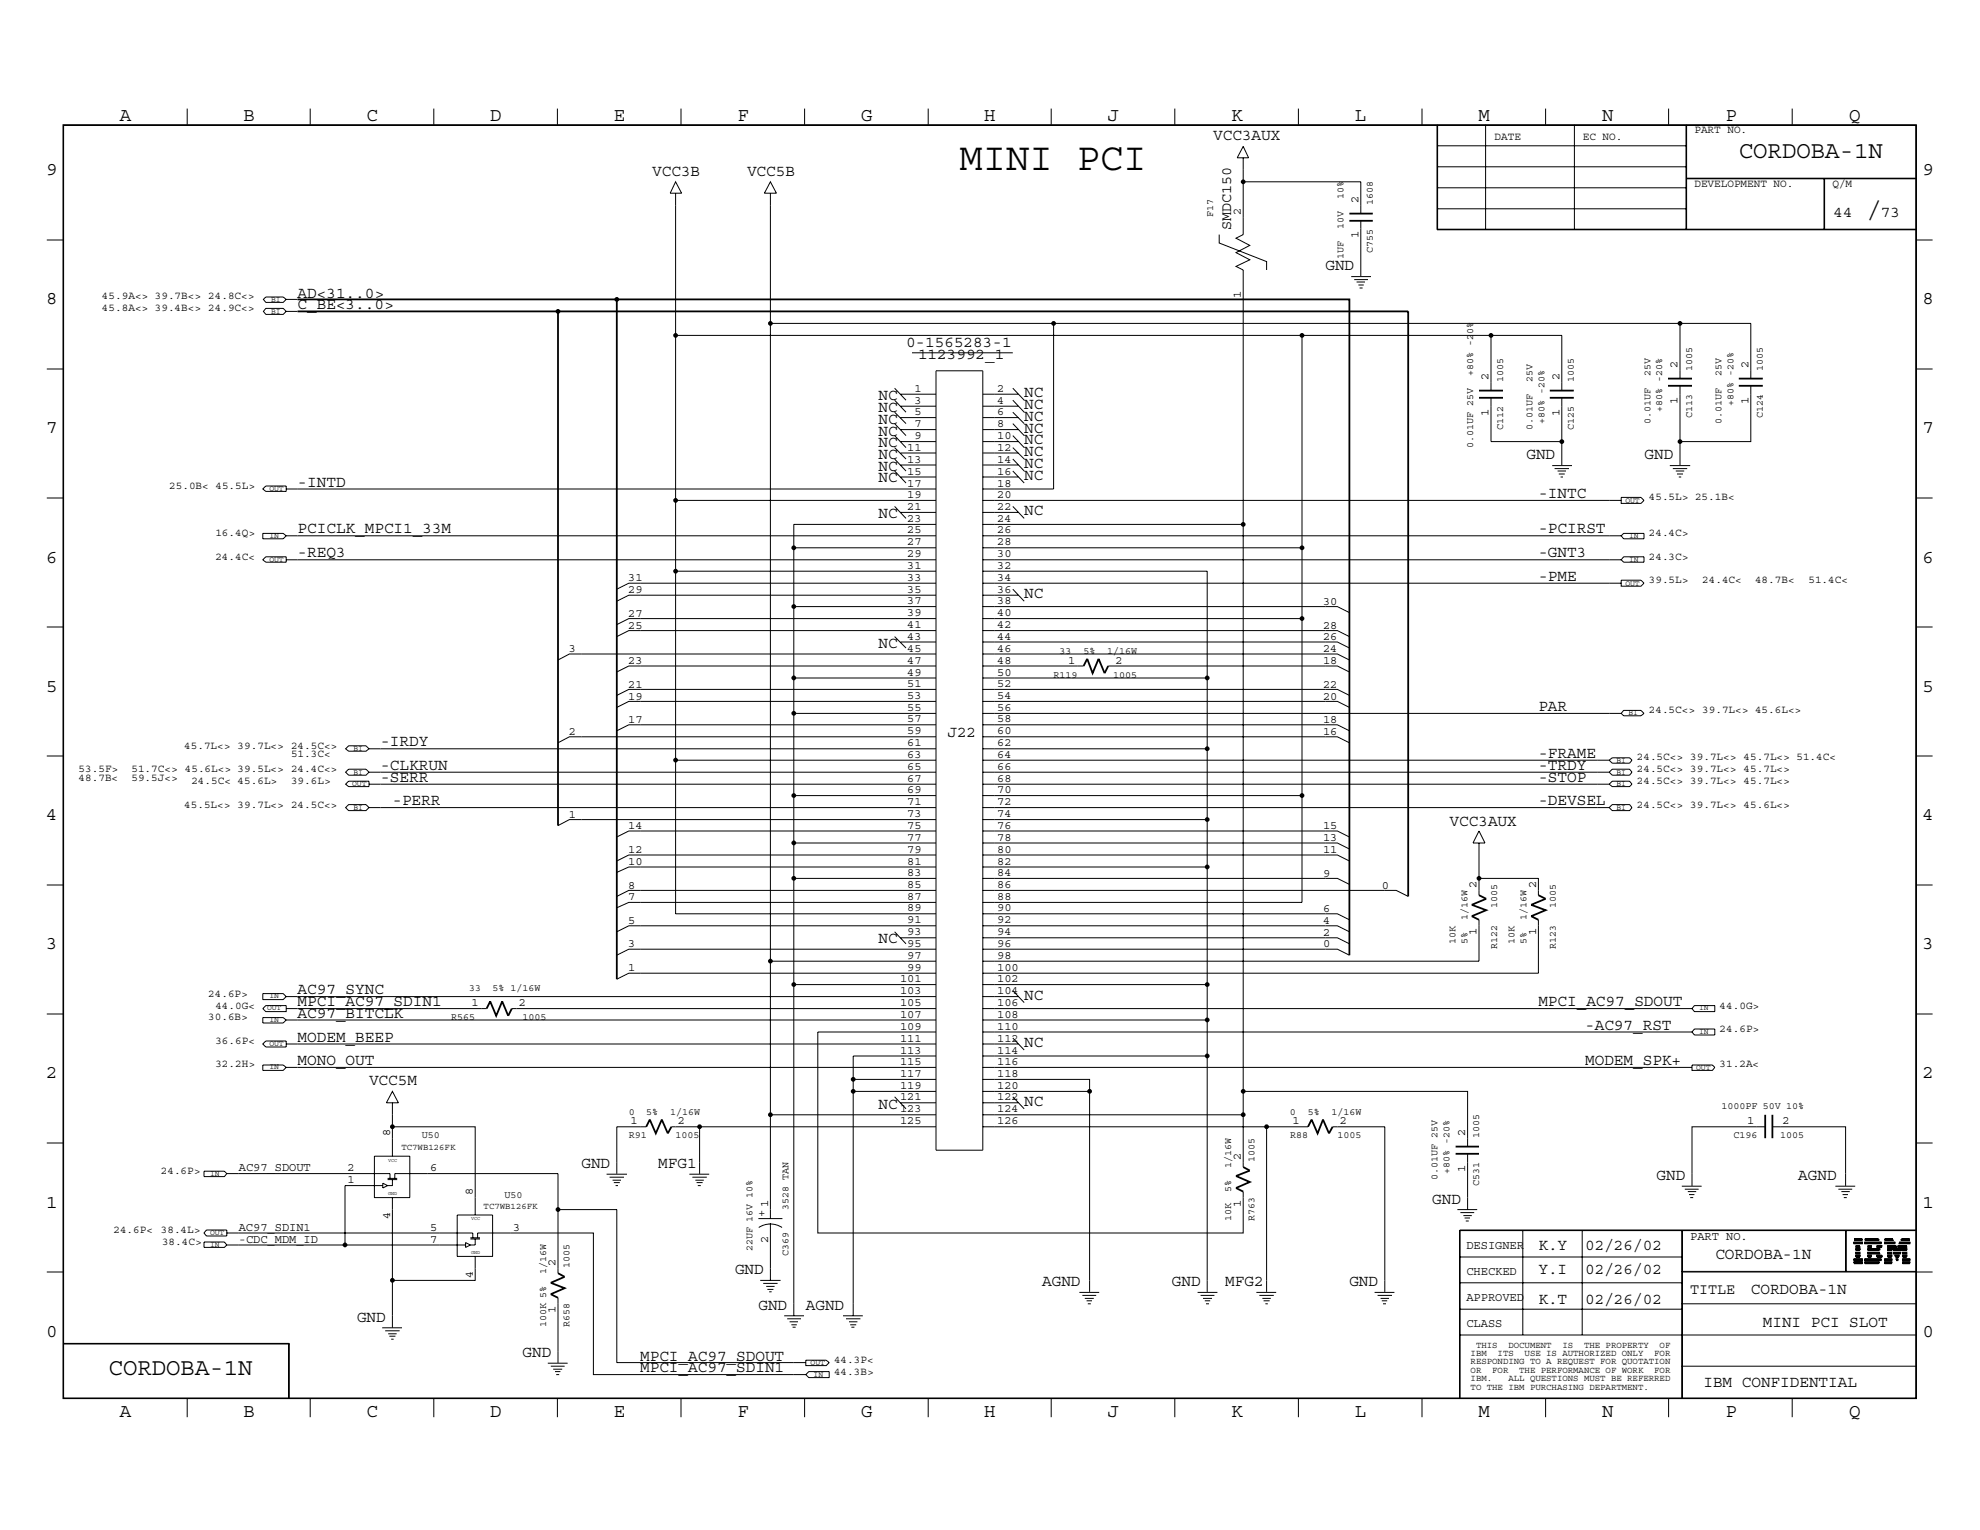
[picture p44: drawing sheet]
<svg xmlns="http://www.w3.org/2000/svg" width="279mm" height="216mm" viewBox="0 0 279 216" stroke-linecap="round" stroke-linejoin="round" font-family="sans-serif">
<defs><g id="words">
<text font-size="5.5" x="135.4" y="24">MINI PCI</text>
<g font-size="3.4">
<text x="245.4" y="22.3">CORDOBA-1N</text>
<text x="263.5" y="30.6">/</text>
<text x="15.3" y="194">CORDOBA-1N</text>
</g>
<g font-size="2.7">
<text x="16.9" y="17">A</text>
<text x="34.4" y="17">B</text>
<text x="51.7" y="17">C</text>
<text x="69.2" y="17">D</text>
<text x="86.6" y="17">E</text>
<text x="104.1" y="17">F</text>
<text x="121.5" y="17">G</text>
<text x="138.9" y="17">H</text>
<text x="156.3" y="17">J</text>
<text x="173.7" y="17">K</text>
<text x="191.2" y="17">L</text>
<text x="208.6" y="17">M</text>
<text x="226.1" y="17">N</text>
<text x="243.5" y="17">P</text>
<text x="260.9" y="17">Q</text>
<text x="6.5" y="24.7">9</text>
<text x="271.3" y="24.7">9</text>
<text x="6.5" y="42.9">8</text>
<text x="271.3" y="42.9">8</text>
<text x="6.5" y="61.1">7</text>
<text x="271.3" y="61.1">7</text>
<text x="6.5" y="79.4">6</text>
<text x="271.3" y="79.4">6</text>
<text x="6.5" y="97.6">5</text>
<text x="271.3" y="97.6">5</text>
<text x="6.5" y="115.7">4</text>
<text x="271.3" y="115.7">4</text>
<text x="6.5" y="133.9">3</text>
<text x="271.3" y="133.9">3</text>
<text x="6.5" y="152.1">2</text>
<text x="271.3" y="152.1">2</text>
<text x="6.5" y="170.4">1</text>
<text x="271.3" y="170.4">1</text>
<text x="6.5" y="188.6">0</text>
<text x="271.3" y="188.6">0</text>
<text x="16.9" y="200">A</text>
<text x="34.4" y="200">B</text>
<text x="51.7" y="200">C</text>
<text x="69.2" y="200">D</text>
<text x="86.6" y="200">E</text>
<text x="104.1" y="200">F</text>
<text x="121.5" y="200">G</text>
<text x="138.9" y="200">H</text>
<text x="156.3" y="200">J</text>
<text x="173.7" y="200">K</text>
<text x="191.2" y="200">L</text>
<text x="208.6" y="200">M</text>
<text x="226.1" y="200">N</text>
<text x="243.5" y="200">P</text>
<text x="260.9" y="200">Q</text>
</g>
<g font-size="2.3">
<text x="171.2" y="19.8">VCC3AUX</text>
<text x="92" y="24.8">VCC3B</text>
<text x="105.4" y="24.8">VCC5B</text>
<text x="258.7" y="30.6">44</text>
<text x="265.4" y="30.6">73</text>
<text x="42" y="42">AD&lt;31..0&gt;</text>
<text x="187" y="38.1">GND</text>
<text x="42" y="43.6">C_BE&lt;3..0&gt;</text>
<text x="127.8" y="48.9">0-1565283-1</text>
<text x="129.5" y="50.6">1123992_1</text>
<text x="124" y="56.4">NC</text>
<text x="124" y="59.8">NC</text>
<text x="124" y="58.1">NC</text>
<text x="144.5" y="57.7">NC</text>
<text x="144.5" y="56">NC</text>
<text x="144.5" y="59.4">NC</text>
<text x="124" y="61.5">NC</text>
<text x="124" y="63.1">NC</text>
<text x="124" y="64.8">NC</text>
<text x="144.5" y="62.7">NC</text>
<text x="144.5" y="61">NC</text>
<text x="144.5" y="64.3">NC</text>
<text x="215.4" y="64.8">GND</text>
<text x="232.1" y="64.8">GND</text>
<text x="42" y="68.7">-INTD</text>
<text x="124" y="68.1">NC</text>
<text x="124" y="66.5">NC</text>
<text x="144.5" y="66">NC</text>
<text x="144.5" y="67.7">NC</text>
<text x="217.1" y="70.3">-INTC</text>
<text x="42" y="75.3">PCICLK_MPCI1_33M</text>
<text x="124" y="73.1">NC</text>
<text x="144.5" y="72.7">NC</text>
<text x="217.1" y="75.3">-PCIRST</text>
<text x="42" y="78.7">-REQ3</text>
<text x="217.1" y="82">-PME</text>
<text x="217.1" y="78.7">-GNT3</text>
<text x="144.5" y="84.3">NC</text>
<text x="124" y="91.4">NC</text>
<text x="217.1" y="100.3">PAR</text>
<text x="53.7" y="105.3">-IRDY</text>
<text x="133.7" y="104">J22</text>
<text x="217.1" y="106.9">-FRAME</text>
<text x="53.7" y="110.3">-SERR</text>
<text x="53.7" y="108.6">-CLKRUN</text>
<text x="55.4" y="113.6">-PERR</text>
<text x="217.1" y="113.6">-DEVSEL</text>
<text x="217.1" y="110.3">-STOP</text>
<text x="217.1" y="108.6">-TRDY</text>
<text x="204.6" y="116.5">VCC3AUX</text>
<text x="124" y="133.1">NC</text>
<text x="42" y="142">MPCI_AC97_SDIN1</text>
<text x="42" y="143.7">AC97_BITCLK</text>
<text x="42" y="140.3">AC97_SYNC</text>
<text x="144.5" y="141.1">NC</text>
<text x="217.1" y="142">MPCI_AC97_SDOUT</text>
<text x="42" y="147">MODEM_BEEP</text>
<text x="144.5" y="147.7">NC</text>
<text x="223.7" y="145.3">-AC97_RST</text>
<text x="42" y="150.3">MONO_OUT</text>
<text x="52.1" y="153.2">VCC5M</text>
<text x="223.7" y="150.3">MODEM_SPK+</text>
<text x="124" y="156.5">NC</text>
<text x="144.5" y="156">NC</text>
<text x="82" y="164.8">GND</text>
<text x="92.9" y="164.8">MFG1</text>
<text x="233.8" y="166.5">GND</text>
<text x="253.7" y="166.5">AGND</text>
<text x="202.1" y="169.8">GND</text>
<text x="103.7" y="179.8">GND</text>
<text x="217.1" y="176.4">K.Y</text>
<text x="217.1" y="179.8">Y.I</text>
<text x="223.7" y="176.4">02/26/02</text>
<text x="223.7" y="179.8">02/26/02</text>
<text x="242.1" y="177.6">CORDOBA-1N</text>
<text x="107" y="184.8">GND</text>
<text x="113.7" y="184.8">AGND</text>
<text x="147.1" y="181.4">AGND</text>
<text x="165.4" y="181.4">GND</text>
<text x="172.9" y="181.4">MFG2</text>
<text x="190.4" y="181.4">GND</text>
<text x="217.1" y="184">K.T</text>
<text x="223.7" y="184">02/26/02</text>
<text x="247.1" y="182.6">CORDOBA-1N</text>
<text x="50.4" y="186.5">GND</text>
<text x="73.7" y="191.5">GND</text>
<text x="248.8" y="187.3">MINI PCI SLOT</text>
<text x="90.3" y="193.6">MPCI_AC97_SDIN1</text>
<text x="90.3" y="192">MPCI_AC97_SDOUT</text>
<text x="240.4" y="195.7">IBM CONFIDENTIAL</text>
</g>
<g font-size="2.1">
<text x="173.7" y="32.5" transform="rotate(-90 173.7 32.5)">SMDC150</text>
<text x="238.5" y="182.5">TITLE</text>
</g>
<g font-size="1.7">
<text x="191.7" y="28.6" transform="rotate(-90 191.7 28.6)">2</text>
<text x="175.1" y="30.3" transform="rotate(-90 175.1 30.3)">2</text>
<text x="191.7" y="33.6" transform="rotate(-90 191.7 33.6)">1</text>
<text x="175.1" y="42" transform="rotate(-90 175.1 42)">1</text>
<text x="210.1" y="53.6" transform="rotate(-90 210.1 53.6)">2</text>
<text x="220" y="53.6" transform="rotate(-90 220 53.6)">2</text>
<text x="236.7" y="52" transform="rotate(-90 236.7 52)">2</text>
<text x="246.7" y="52" transform="rotate(-90 246.7 52)">2</text>
<text x="129" y="57">3</text>
<text x="129" y="55.3">1</text>
<text x="129" y="58.6">5</text>
<text x="140.7" y="55.3">2</text>
<text x="140.7" y="58.6">6</text>
<text x="140.7" y="57">4</text>
<text x="210.1" y="58.7" transform="rotate(-90 210.1 58.7)">1</text>
<text x="220" y="58.7" transform="rotate(-90 220 58.7)">1</text>
<text x="236.7" y="57" transform="rotate(-90 236.7 57)">1</text>
<text x="246.7" y="57" transform="rotate(-90 246.7 57)">1</text>
<text x="128" y="65.3">13</text>
<text x="128" y="63.7">11</text>
<text x="129" y="62">9</text>
<text x="129" y="60.3">7</text>
<text x="140.7" y="65.3">14</text>
<text x="140.7" y="63.7">12</text>
<text x="140.7" y="62">10</text>
<text x="140.7" y="60.3">8</text>
<text x="128" y="72">21</text>
<text x="128" y="70.3">19</text>
<text x="128" y="68.7">17</text>
<text x="128" y="67">15</text>
<text x="140.7" y="72">22</text>
<text x="140.7" y="70.3">20</text>
<text x="140.7" y="68.7">18</text>
<text x="140.7" y="67">16</text>
<text x="128" y="77">27</text>
<text x="128" y="75.3">25</text>
<text x="128" y="73.7">23</text>
<text x="140.7" y="77">28</text>
<text x="140.7" y="75.3">26</text>
<text x="140.7" y="73.7">24</text>
<text x="88.6" y="82">31</text>
<text x="88.6" y="83.7">29</text>
<text x="128" y="83.7">35</text>
<text x="128" y="82">33</text>
<text x="128" y="80.3">31</text>
<text x="128" y="78.7">29</text>
<text x="140.7" y="83.7">36</text>
<text x="140.7" y="82">34</text>
<text x="140.7" y="80.3">32</text>
<text x="140.7" y="78.7">30</text>
<text x="88.6" y="87">27</text>
<text x="88.6" y="88.7">25</text>
<text x="128" y="88.6">41</text>
<text x="128" y="87">39</text>
<text x="128" y="85.3">37</text>
<text x="140.7" y="88.6">42</text>
<text x="140.7" y="87">40</text>
<text x="140.7" y="85.3">38</text>
<text x="186.7" y="88.7">28</text>
<text x="186.7" y="85.3">30</text>
<text x="80.3" y="92">3</text>
<text x="88.6" y="93.7">23</text>
<text x="128" y="95.3">49</text>
<text x="128" y="93.6">47</text>
<text x="128" y="91.9">45</text>
<text x="128" y="90.3">43</text>
<text x="140.7" y="90.3">44</text>
<text x="140.7" y="95.3">50</text>
<text x="140.7" y="93.6">48</text>
<text x="140.7" y="91.9">46</text>
<text x="150.7" y="93.6">1</text>
<text x="157.4" y="93.6">2</text>
<text x="186.7" y="93.7">18</text>
<text x="186.7" y="92">24</text>
<text x="186.7" y="90.3">26</text>
<text x="88.6" y="98.7">19</text>
<text x="88.6" y="97">21</text>
<text x="128" y="101.9">57</text>
<text x="128" y="100.3">55</text>
<text x="128" y="98.6">53</text>
<text x="128" y="96.9">51</text>
<text x="140.7" y="101.9">58</text>
<text x="140.7" y="100.3">56</text>
<text x="140.7" y="98.6">54</text>
<text x="140.7" y="96.9">52</text>
<text x="186.7" y="98.7">20</text>
<text x="186.7" y="97">22</text>
<text x="80.3" y="103.7">2</text>
<text x="88.6" y="102">17</text>
<text x="128" y="106.9">63</text>
<text x="128" y="105.3">61</text>
<text x="128" y="103.6">59</text>
<text x="140.7" y="106.9">64</text>
<text x="140.7" y="105.3">62</text>
<text x="140.7" y="103.6">60</text>
<text x="186.7" y="103.7">16</text>
<text x="186.7" y="102">18</text>
<text x="128" y="113.6">71</text>
<text x="128" y="111.9">69</text>
<text x="128" y="110.3">67</text>
<text x="128" y="108.6">65</text>
<text x="140.7" y="113.6">72</text>
<text x="140.7" y="111.9">70</text>
<text x="140.7" y="110.3">68</text>
<text x="140.7" y="108.6">66</text>
<text x="80.3" y="115.4">1</text>
<text x="88.6" y="117">14</text>
<text x="128" y="118.6">77</text>
<text x="128" y="117">75</text>
<text x="128" y="115.3">73</text>
<text x="140.7" y="118.6">78</text>
<text x="140.7" y="117">76</text>
<text x="140.7" y="115.3">74</text>
<text x="186.7" y="118.7">13</text>
<text x="186.7" y="117">15</text>
<text x="88.6" y="125.4">8</text>
<text x="88.6" y="122">10</text>
<text x="88.6" y="120.4">12</text>
<text x="128" y="125.3">85</text>
<text x="128" y="123.6">83</text>
<text x="128" y="122">81</text>
<text x="128" y="120.3">79</text>
<text x="140.7" y="125.3">86</text>
<text x="140.7" y="123.6">84</text>
<text x="140.7" y="122">82</text>
<text x="140.7" y="120.3">80</text>
<text x="186.7" y="120.4">11</text>
<text x="186.7" y="123.7">9</text>
<text x="195" y="125.4">0</text>
<text x="208.4" y="125.3" transform="rotate(-90 208.4 125.3)">2</text>
<text x="216.7" y="125.3" transform="rotate(-90 216.7 125.3)">2</text>
<text x="88.6" y="130.4">5</text>
<text x="88.6" y="127">7</text>
<text x="128" y="132">93</text>
<text x="128" y="130.3">91</text>
<text x="128" y="128.6">89</text>
<text x="128" y="127">87</text>
<text x="140.7" y="132">94</text>
<text x="140.7" y="130.3">92</text>
<text x="140.7" y="128.6">90</text>
<text x="140.7" y="127">88</text>
<text x="186.7" y="130.4">4</text>
<text x="186.7" y="128.7">6</text>
<text x="208.4" y="132" transform="rotate(-90 208.4 132)">1</text>
<text x="216.7" y="132" transform="rotate(-90 216.7 132)">1</text>
<text x="88.6" y="137.1">1</text>
<text x="88.6" y="133.7">3</text>
<text x="128" y="137">99</text>
<text x="128" y="135.3">97</text>
<text x="128" y="133.6">95</text>
<text x="140.7" y="137">100</text>
<text x="140.7" y="135.3">98</text>
<text x="140.7" y="133.6">96</text>
<text x="186.7" y="133.7">0</text>
<text x="186.7" y="132.1">2</text>
<text x="66.5" y="142">1</text>
<text x="73.2" y="142">2</text>
<text x="127" y="143.7">107</text>
<text x="127" y="142">105</text>
<text x="127" y="140.3">103</text>
<text x="127" y="138.6">101</text>
<text x="140.7" y="143.7">108</text>
<text x="140.7" y="142">106</text>
<text x="140.7" y="140.3">104</text>
<text x="140.7" y="138.6">102</text>
<text x="127" y="148.7">113</text>
<text x="127" y="147">111</text>
<text x="127" y="145.3">109</text>
<text x="140.7" y="148.7">114</text>
<text x="140.7" y="147">112</text>
<text x="140.7" y="145.3">110</text>
<text x="127" y="155.3">121</text>
<text x="127" y="153.7">119</text>
<text x="127" y="152">117</text>
<text x="127" y="150.3">115</text>
<text x="140.7" y="155.3">122</text>
<text x="140.7" y="153.7">120</text>
<text x="140.7" y="152">118</text>
<text x="140.7" y="150.3">116</text>
<text x="55" y="160.3" transform="rotate(-90 55 160.3)">8</text>
<text x="89" y="158.7">1</text>
<text x="95.7" y="158.7">2</text>
<text x="127" y="158.7">125</text>
<text x="127" y="157">123</text>
<text x="140.7" y="158.7">126</text>
<text x="140.7" y="157">124</text>
<text x="182.4" y="158.7">1</text>
<text x="189.1" y="158.7">2</text>
<text x="206.8" y="160.3" transform="rotate(-90 206.8 160.3)">2</text>
<text x="246.5" y="158.7">1</text>
<text x="251.5" y="158.7">2</text>
<text x="33.7" y="165.3">AC97_SDOUT</text>
<text x="49" y="167">1</text>
<text x="49" y="165.3">2</text>
<text x="60.7" y="165.3">6</text>
<text x="175.1" y="163.7" transform="rotate(-90 175.1 163.7)">2</text>
<text x="206.8" y="165.4" transform="rotate(-90 206.8 165.4)">1</text>
<text x="33.7" y="173.7">AC97_SDIN1</text>
<text x="55" y="172" transform="rotate(-90 55 172)">4</text>
<text x="60.7" y="173.7">5</text>
<text x="66.7" y="168.7" transform="rotate(-90 66.7 168.7)">8</text>
<text x="72.4" y="173.7">3</text>
<text x="107.9" y="171.7" transform="rotate(-90 107.9 171.7)">+</text>
<text x="108.4" y="170.3" transform="rotate(-90 108.4 170.3)">1</text>
<text x="175.1" y="170.3" transform="rotate(-90 175.1 170.3)">1</text>
<text x="33.7" y="175.3">-CDC_MDM_ID</text>
<text x="60.7" y="175.3">7</text>
<text x="78.4" y="178.6" transform="rotate(-90 78.4 178.6)">2</text>
<text x="108.4" y="175.3" transform="rotate(-90 108.4 175.3)">2</text>
<text x="206.9" y="176.2">DESIGNER</text>
<text x="206.9" y="179.9">CHECKED</text>
<text x="238.5" y="175">PART NO.</text>
<text x="66.7" y="180.3" transform="rotate(-90 66.7 180.3)">4</text>
<text x="78.4" y="185.3" transform="rotate(-90 78.4 185.3)">1</text>
<text x="206.9" y="183.6">APPROVED</text>
<text x="206.9" y="187.2">CLASS</text>
</g>
<g font-size="1.6">
<text x="210.9" y="19.8">DATE</text>
<text x="223.4" y="19.8">EC NO.</text>
<text x="239.1" y="18.8">PART NO.</text>
<text x="239.1" y="26.4">DEVELOPMENT NO.</text>
<text x="258.6" y="26.4">Q/M</text>
<text x="14.4" y="43.9">45.8A&lt;&gt; 39.4B&lt;&gt; 24.9C&lt;&gt;</text>
<text x="14.4" y="42.2">45.9A&lt;&gt; 39.7B&lt;&gt; 24.8C&lt;&gt;</text>
<text x="23.9" y="69">25.0B&lt; 45.5L&gt;</text>
<text x="232.7" y="70.6">45.5L&gt; 25.1B&lt;</text>
<text x="30.4" y="75.6">16.4Q&gt;</text>
<text x="232.7" y="75.6">24.4C&gt;</text>
<text x="30.4" y="79">24.4C&lt;</text>
<text x="232.7" y="82.3">39.5L&gt;</text>
<text x="232.7" y="79">24.3C&gt;</text>
<text x="240.2" y="82.3">24.4C&lt;</text>
<text x="247.7" y="82.3">48.7B&lt;</text>
<text x="255.2" y="82.3">51.4C&lt;</text>
<text x="232.7" y="100.7">24.5C&lt;&gt; 39.7L&lt;&gt; 45.6L&lt;&gt;</text>
<text x="26" y="105.7">45.7L&lt;&gt; 39.7L&lt;&gt; 24.5C&lt;&gt;</text>
<text x="41.1" y="106.8">51.3C&lt;</text>
<text x="231" y="107.3">24.5C&lt;&gt; 39.7L&lt;&gt; 45.7L&lt;&gt; 51.4C&lt;</text>
<text x="11.1" y="110.2">48.7B&lt;</text>
<text x="11.1" y="109">53.5F&gt;</text>
<text x="18.5" y="110.2">59.5J&lt;&gt;</text>
<text x="18.5" y="109">51.7C&lt;&gt; 45.6L&lt;&gt; 39.5L&lt;&gt; 24.4C&lt;&gt;</text>
<text x="26" y="114">45.5L&lt;&gt; 39.7L&lt;&gt; 24.5C&lt;&gt;</text>
<text x="27" y="110.7">24.5C&lt; 45.6L&gt;</text>
<text x="41.1" y="110.7">39.6L&gt;</text>
<text x="231" y="114">24.5C&lt;&gt; 39.7L&lt;&gt; 45.6L&lt;&gt;</text>
<text x="231" y="110.7">24.5C&lt;&gt; 39.7L&lt;&gt; 45.7L&lt;&gt;</text>
<text x="231" y="109">24.5C&lt;&gt; 39.7L&lt;&gt; 45.7L&lt;&gt;</text>
<text x="29.4" y="143.9">30.6B&gt;</text>
<text x="29.4" y="140.6">24.6P&gt;</text>
<text x="30.4" y="142.3">44.0G&lt;</text>
<text x="242.7" y="142.3">44.0G&gt;</text>
<text x="30.4" y="147.3">36.6P&lt;</text>
<text x="242.7" y="145.6">24.6P&gt;</text>
<text x="30.4" y="150.6">32.2H&gt;</text>
<text x="242.7" y="150.6">31.2A&lt;</text>
<text x="22.7" y="165.6">24.6P&gt;</text>
<text x="16" y="174">24.6P&lt;</text>
<text x="22.7" y="174">38.4L&gt;</text>
<text x="22.9" y="175.7">38.4C&gt;</text>
<text x="117.7" y="194">44.3B&gt;</text>
<text x="117.7" y="192.3">44.3P&lt;</text>
</g>
<g font-size="1.4">
<text x="189.6" y="28.1" transform="rotate(-90 189.6 28.1)">10%</text>
<text x="193.7" y="29" transform="rotate(-90 193.7 29)">1608</text>
<text x="171.2" y="30.6" transform="rotate(-90 171.2 30.6)">F17</text>
<text x="189.6" y="32.3" transform="rotate(-90 189.6 32.3)">10V</text>
<text x="193.7" y="35.6" transform="rotate(-90 193.7 35.6)">C755</text>
<text x="189.6" y="36.5" transform="rotate(-90 189.6 36.5)">1UF</text>
<text x="207.9" y="53.1" transform="rotate(-90 207.9 53.1)">+80% -20%</text>
<text x="212.1" y="53.9" transform="rotate(-90 212.1 53.9)">1005</text>
<text x="216.2" y="53.9" transform="rotate(-90 216.2 53.9)">25V</text>
<text x="222.1" y="53.9" transform="rotate(-90 222.1 53.9)">1005</text>
<text x="232.9" y="53.1" transform="rotate(-90 232.9 53.1)">25V</text>
<text x="238.8" y="52.3" transform="rotate(-90 238.8 52.3)">1005</text>
<text x="242.9" y="53.1" transform="rotate(-90 242.9 53.1)">25V</text>
<text x="248.8" y="52.3" transform="rotate(-90 248.8 52.3)">1005</text>
<text x="217.9" y="59.8" transform="rotate(-90 217.9 59.8)">+80% -20%</text>
<text x="232.9" y="59.8" transform="rotate(-90 232.9 59.8)">0.01UF</text>
<text x="234.5" y="58.2" transform="rotate(-90 234.5 58.2)">+80% -20%</text>
<text x="238.8" y="58.9" transform="rotate(-90 238.8 58.9)">C113</text>
<text x="242.9" y="59.8" transform="rotate(-90 242.9 59.8)">0.01UF</text>
<text x="244.6" y="57.3" transform="rotate(-90 244.6 57.3)">+80% -20%</text>
<text x="248.8" y="58.9" transform="rotate(-90 248.8 58.9)">C124</text>
<text x="207.9" y="63.2" transform="rotate(-90 207.9 63.2)">0.01UF 25V</text>
<text x="212.1" y="60.6" transform="rotate(-90 212.1 60.6)">C112</text>
<text x="216.2" y="60.6" transform="rotate(-90 216.2 60.6)">0.01UF</text>
<text x="222.1" y="60.6" transform="rotate(-90 222.1 60.6)">C125</text>
<text x="148.7" y="95.7">R119</text>
<text x="149.5" y="92.3">33</text>
<text x="152.9" y="92.3">5%</text>
<text x="156.2" y="92.3">1/16W</text>
<text x="157.1" y="95.7">1005</text>
<text x="207.1" y="129.8" transform="rotate(-90 207.1 129.8)">1/16W</text>
<text x="211.2" y="128.1" transform="rotate(-90 211.2 128.1)">1005</text>
<text x="215.4" y="129.8" transform="rotate(-90 215.4 129.8)">1/16W</text>
<text x="219.5" y="128.1" transform="rotate(-90 219.5 128.1)">1005</text>
<text x="205.4" y="133.2" transform="rotate(-90 205.4 133.2)">10K</text>
<text x="207.1" y="133.2" transform="rotate(-90 207.1 133.2)">5%</text>
<text x="211.2" y="133.9" transform="rotate(-90 211.2 133.9)">R122</text>
<text x="213.7" y="133.2" transform="rotate(-90 213.7 133.2)">10K</text>
<text x="215.4" y="133.2" transform="rotate(-90 215.4 133.2)">5%</text>
<text x="219.5" y="133.9" transform="rotate(-90 219.5 133.9)">R123</text>
<text x="63.7" y="143.9">R565</text>
<text x="66.2" y="139.8">33</text>
<text x="69.5" y="139.8">5% 1/16W</text>
<text x="73.7" y="143.9">1005</text>
<text x="59.5" y="160.6">U50</text>
<text x="88.7" y="157.3">0</text>
<text x="88.7" y="160.6">R91</text>
<text x="91.2" y="157.3">5%</text>
<text x="94.6" y="157.3">1/16W</text>
<text x="95.3" y="160.6">1005</text>
<text x="182" y="157.3">0</text>
<text x="182" y="160.6">R88</text>
<text x="184.6" y="157.3">5%</text>
<text x="187.9" y="157.3">1/16W</text>
<text x="188.7" y="160.6">1005</text>
<text x="208.7" y="160.6" transform="rotate(-90 208.7 160.6)">1005</text>
<text x="242.9" y="156.5">1000PF 50V 10%</text>
<text x="244.6" y="160.6">C196</text>
<text x="251.2" y="160.6">1005</text>
<text x="173.7" y="164.8" transform="rotate(-90 173.7 164.8)">1/16W</text>
<text x="177" y="164" transform="rotate(-90 177 164)">1005</text>
<text x="202.9" y="166.5" transform="rotate(-90 202.9 166.5)">0.01UF 25V</text>
<text x="204.6" y="165.6" transform="rotate(-90 204.6 165.6)">+80% -20%</text>
<text x="208.7" y="167.3" transform="rotate(-90 208.7 167.3)">C531</text>
<text x="71.2" y="169">U50</text>
<text x="111.3" y="170.7" transform="rotate(-90 111.3 170.7)">3528 TAN</text>
<text x="173.7" y="172.3" transform="rotate(-90 173.7 172.3)">10K</text>
<text x="173.7" y="168.1" transform="rotate(-90 173.7 168.1)">5%</text>
<text x="177" y="172.3" transform="rotate(-90 177 172.3)">R763</text>
<text x="77" y="179.8" transform="rotate(-90 77 179.8)">1/16W</text>
<text x="80.3" y="179" transform="rotate(-90 80.3 179)">1005</text>
<text x="106.2" y="176.5" transform="rotate(-90 106.2 176.5)">22UF 16V 10%</text>
<text x="111.3" y="177.3" transform="rotate(-90 111.3 177.3)">C369</text>
<text x="77" y="187.3" transform="rotate(-90 77 187.3)">100K 5%</text>
<text x="80.3" y="187.3" transform="rotate(-90 80.3 187.3)">R658</text>
</g>
<g font-size="1.3">
<text x="56.6" y="162.2">TC7WB126FK</text>
<text x="68.2" y="170.6">TC7WB126FK</text>
<text x="207.5" y="191.3">IBM</text>
<text x="208.3" y="190.2">THIS</text>
<text x="211.3" y="191.3">ITS</text>
<text x="212.9" y="190.2">DOCUMENT</text>
<text x="215.1" y="191.3">USE IS AUTHORIZED ONLY</text>
<text x="220.5" y="190.2">IS</text>
<text x="223.5" y="190.2">THE PROPERTY</text>
<text x="233.4" y="191.3">FOR</text>
<text x="234.2" y="190.2">OF</text>
<text x="207.5" y="192.5">RESPONDING TO A REQUEST FOR QUOTATION</text>
<text x="207.5" y="193.7">OR</text>
<text x="207.5" y="194.9">IBM.</text>
<text x="207.5" y="196.1">TO THE IBM PURCHASING DEPARTMENT.</text>
<text x="210.6" y="193.7">FOR</text>
<text x="212.9" y="194.9">ALL QUESTIONS MUST BE REFERRED</text>
<text x="214.4" y="193.7">THE PERFORMANCE OF WORK</text>
<text x="233.4" y="193.7">FOR</text>
</g>
<g font-size="1.1">
<text x="38.3" y="44.3">BI</text>
<text x="38.3" y="42.6">BI</text>
<text x="38" y="69.3">OUT</text>
<text x="229.4" y="71">OUT</text>
<text x="38" y="75.9">IN</text>
<text x="229.9" y="75.9">IN</text>
<text x="38" y="79.2">OUT</text>
<text x="229.4" y="82.6">OUT</text>
<text x="229.9" y="79.2">IN</text>
<text x="229.8" y="100.9">BI</text>
<text x="49.9" y="105.9">BI</text>
<text x="228.1" y="107.6">BI</text>
<text x="49.7" y="110.9">OUT</text>
<text x="49.9" y="109.3">BI</text>
<text x="228.1" y="109.3">BI</text>
<text x="228.1" y="110.9">BI</text>
<text x="49.9" y="114.3">BI</text>
<text x="228.1" y="114.3">BI</text>
<text x="37.7" y="142.6">OUT</text>
<text x="38" y="140.9">IN</text>
<text x="239.8" y="142.6">IN</text>
<text x="38" y="144.3">IN</text>
<text x="38" y="147.6">OUT</text>
<text x="239.8" y="145.9">IN</text>
<text x="38" y="150.9">IN</text>
<text x="239.4" y="151">OUT</text>
<text x="29.6" y="165.9">IN</text>
<text x="29.6" y="174.2">OUT</text>
<text x="29.6" y="175.9">IN</text>
<text x="114.4" y="192.6">OUT</text>
<text x="114.8" y="194.3">IN</text>
</g>
<g font-size=".7">
<text x="54.8" y="163.9">VCC</text>
<text x="54.8" y="168.6">GND</text>
<text x="66.5" y="172.2">VCC</text>
<text x="66.5" y="177">GND</text>
</g>
</g></defs>
<g fill="none" stroke="#000" stroke-width=".25">
<path d="M190.4 31.2h3.3M190.4 30.1h3.3M42 42.2h45M42 43.9h156.7v82.6M78.7 43.9v72.6M208.7 56.1h3.4M208.7 55.1h3.4M218.7 56.1h3.4M218.7 55.1h3.4M235.4 54.4h3.4M235.4 53.4h3.4M245.4 54.4h3.4"/>
<path d="M245.4 53.4h3.4M152.9 94l.5-1 .8 2 .8-2 .9 2 .5-1M190.4 134.8v-92.6h-103.4v96M208.7 126.3l1 .5-2 .9 2 .7-2 .9 1 .5M217.1 126.3l1 .5-2 .9 2 .7-2 .9 1 .5M68.7 142.3l.5-1 .8 2 .9-2 .8 2 .5-1M91.2 159l.5-1 .8 1.9 .9-1.9 .8 1.9 .5-.9M184.6 159l.5-1 .8 1.9 .8-1.9 .8 1.9 .5-.9M249.1 157.3v3.3M250.1 157.3v3.3M78.7 179.7l1 .5-2 .8 2 .8-2 .8 1 .5M175.4 164.7l1 .5-2 .7 2 .9-2 .8 1 .5"/>
<path d="M205.4 162.8h3.3M205.4 161.8h3.3"/>
</g>
<g fill="none" stroke="#000" stroke-width=".14">
<path d="M8.9 17.6h261.5v179.8h-261.5zM9 17.7h261.3v179.6h-261.3zM26.4 15.3v2.3M43.8 15.3v2.3M61.2 15.3v2.3M78.7 15.3v2.3M96.1 15.3v2.3M113.5 15.3v2.3M131 15.3v2.3M148.3 15.3v2.3M165.8 15.3v2.3M183.2 15.3v2.3"/>
<path d="M200.7 15.3v2.3M202.8 17.6v14.8h67.6M202.9 17.6v14.8M209.6 17.6v14.8M218.1 15.3v2.3M222.2 17.6v14.8M235.5 15.3v2.3M237.9 17.6v14.8M238 17.6v14.8M252.9 15.3v2.3M6.6 33.9h2.3M95.3 25.7l.9 1.6h-1.6z"/>
<path d="M95.3 27.3v53.3M108.7 25.7l.9 1.6h-1.7zM108.7 27.3v144.7M172 33.1v1.2l6.7 2.6v1.2M175.4 25.7v7.4l-1 .5 2 1-2 1 2 1.1-2 .9 1 .5v115.9M175.4 22.3v3.4h16.6v4.4M175.4 20.7l.8 1.6h-1.6zM190.7 39h2.8M191.1 39.5h1.9M191.4 39.8h1.2M192 31.2v7.7M202.8 32.3h67.6"/>
<path d="M202.8 26.5h35.1M202.8 23.5h35.1M202.8 20.6h35.1M202.9 29.5h35M237.9 25.2h32.5M237.9 25.1h32.5M257.4 25.2v7.2M257.5 25.2v7.2M270.4 33.9h2.3M6.6 52.1h2.3M37.2 42.2l.3-.3h2.5l.4 .3-.4 .5h-2.5zM37.5 43.5h2.5l.4 .4-.4 .5h-2.5l-.3-.5z"/>
<path d="M40.4 43.9h1.6M40.4 42.2h1.6M95.3 47.3h88.4M108.7 45.6h138.4v7.8M126.2 59.8l1.6 1.7M126.2 54.8l1.6 1.7M126.2 58.2l1.6 1.6M126.2 56.5l1.6 1.7M127.1 58.9h5M127.1 57.3h5M127.1 55.6h5M128.7 49.8h14.2"/>
<path d="M132.1 52.3h6.6v110h-6.6zM138.7 58.9h5M138.7 57.3h5M138.7 55.6h5M142.9 59.8l1.6 1.7M142.9 56.5l1.6 1.7M142.9 54.8l1.6 1.7M142.9 58.2l1.6 1.6M148.7 45.6v23.4h-10M191.7 40.2h.7M191.9 40.6h.4M210.4 56.1v6.2h10v3.3"/>
<path d="M210.4 47.3v7.8M220.4 55.1v-7.8h-36.7v30M220.4 56.1v6.2M237.1 45.6v7.8M237.1 54.4v7.9M247.1 54.4v7.9h-10v3.3M270.4 52.1h2.3M6.6 70.3h2.3M37.1 79l.4-.4h2.9v.7h-2.9zM37.1 75.3h2.9l.4 .3-.4 .4h-2.9zM37.5 68.6h2.9v.7h-2.9l-.4-.3zM40.4 79h91.7"/>
<path d="M40.4 75.6h91.7M40.4 69h91.7M95.3 70.6h36.8M112 77.3h20.1M126.2 61.5l1.6 1.7M126.2 71.5l1.6 1.7M126.2 66.5l1.6 1.7M126.2 64.8l1.6 1.7M126.2 63.2l1.6 1.6M127.1 72.3h5M127.1 67.3h5M127.1 65.6h5"/>
<path d="M127.1 63.9h5M127.1 62.3h5M127.1 60.6h5M132.1 74h-20.1v111.7M138.7 79h90.1M138.7 77.3h45M138.7 75.6h90.1M138.7 74h36.7M138.7 72.3h5M138.7 70.6h90.1M138.7 67.3h5M138.7 65.6h5"/>
<path d="M138.7 63.9h5M138.7 62.3h5M138.7 60.6h5M142.9 61.5l1.6 1.7M142.9 64.8l1.6 1.7M142.9 66.5l1.6 1.7M142.9 71.5l1.6 1.7M142.9 63.2l1.6 1.6M183.7 77.3v50h-45M219 65.7h2.8M219.4 66.1h2M219.8 66.5h1.2"/>
<path d="M220 66.9h.8M220.2 67.3h.4M228.8 70.2h2.8l.4 .4-.4 .4h-2.8zM228.8 75.6l.3-.3h2.9v.7h-2.9zM229.1 78.6h2.9v.7h-2.9l-.3-.3zM235.6 65.7h2.9M236.1 66.1h2M236.5 66.5h1.2M236.6 66.9h.9M236.9 67.3h.3M270.4 70.3h2.3M6.6 88.5h2.3"/>
<path d="M95.3 80.6v26.7h36.8M95.3 80.6h36.8M112 95.7h20.1M112 85.6h20.1M126.2 89.8l1.6 1.6M127.1 90.6h5M132.1 99h-43.4l-1.7 .8M132.1 97.3h-43.4l-1.7 .8M132.1 92.3h-51.8l-1.6 .8M132.1 94h-43.4l-1.7 .8M132.1 87.3h-43.4l-1.7 .8M132.1 89h-43.4l-1.7 .8"/>
<path d="M132.1 82.3h-43.4l-1.7 .8M132.1 84h-43.4l-1.7 .8M138.7 99h50l1.7 .8M138.7 97.3h50l1.7 .8M138.7 92.3h50l1.7 .8M138.7 90.6h50l1.7 .8M138.7 89h50l1.7 .8M138.7 85.6h50l1.7 .8M138.7 80.6h31.6v15.1h-31.6M138.7 94h14.2M138.7 87.3h45M138.7 84h5"/>
<path d="M138.7 82.3h90.1M142.9 83.1l1.6 1.7M156.4 94h32.3l1.7 .8M170.3 95.7v10h-31.6M228.8 81.9h2.8l.4 .4-.4 .4h-2.8zM270.4 88.5h2.3M6.6 106.7h2.3M48.8 110.7l.4-.5h2.9v.8h-2.9zM48.8 105.7l.4-.5h2.4l.5 .5-.5 .3h-2.4zM49.2 108.5h2.4l.5 .5-.5 .4h-2.4l-.4-.4zM49.2 113.5h2.4l.5 .5-.5 .4h-2.4l-.4-.4zM52.1 114h80"/>
<path d="M52.1 110.7h80M52.1 109h80M52.1 105.7h80M95.3 107.3v21.6h36.8M112 119h20.1M112 112.3h20.1M112 100.7h20.1M132.1 115.7h-51.8l-1.6 .8M132.1 117.3h-43.4l-1.7 .8M132.1 104h-51.8l-1.6 .8M132.1 102.3h-43.4l-1.7 .8M138.7 119h50l1.7 .8"/>
<path d="M138.7 117.3h50l1.7 .8M138.7 104h50l1.7 .8M138.7 102.3h50l1.7 .8M138.7 114h88.4M138.7 112.3h45M138.7 110.7h88.4M138.7 109h88.4M138.7 107.3h88.4M138.7 100.7h90.1M170.3 115.7v6.6h-31.6M170.3 105.7v10h-31.6M208.7 117.3l.8 1.7h-1.6z"/>
<path d="M208.7 119v7.3M227.1 109l.4-.5h2.5l.3 .5-.3 .4h-2.5zM227.1 110.7l.4-.5h2.5l.3 .5-.3 .3h-2.5zM227.1 114l.4-.5h2.5l.3 .5-.3 .4h-2.5zM227.1 107.3l.4-.4h2.5l.3 .4-.3 .4h-2.5zM229.1 100.2h2.5l.4 .5-.4 .3h-2.5l-.3-.3zM270.4 106.7h2.3M6.6 124.9h2.3M108.7 135.6h23.4M112 138.9h20.1M112 124h20.1M126.2 131.5l1.6 1.7"/>
<path d="M127.1 132.3h5M132.1 137.3h-43.4l-1.7 .9M132.1 133.9h-43.4l-1.7 .9M132.1 130.6h-43.4l-1.7 .9M132.1 125.6h-43.4l-1.7 .9M132.1 127.3h-43.4l-1.7 .8M132.1 122.3h-43.4l-1.7 .8M132.1 120.6h-43.4l-1.7 .9M138.7 133.9h50l1.7 .9M138.7 132.3h50l1.7 .9M138.7 130.6h50l1.7 .9M138.7 128.9h50l1.7 .9"/>
<path d="M138.7 120.6h50l1.7 .9M138.7 124h50l1.7 .8M138.7 125.6h58.3l1.7 .9M142.9 139.8l1.6 1.7M170.3 122.3v16.6h-31.6M170.3 138.9v43.4M208.7 129.8v5.8h-70M208.7 124h8.4v2.3M217.1 129.8v7.5h-78.4M270.4 124.9h2.3M6.6 143.1h2.3M37.1 143.6h2.9l.4 .3-.4 .5h-2.9z"/>
<path d="M37.1 140.2h2.9l.4 .4-.4 .5h-2.9zM37.1 150.3h2.9l.4 .3-.4 .4h-2.9zM37.5 146.9h2.9v.8h-2.9l-.4-.4zM37.5 141.9h2.9v.8h-2.9l-.4-.4zM40.4 150.6h91.7M40.4 147.3h91.7M40.4 143.9h91.7M40.4 142.3h28.3M40.4 140.6h91.7M55.4 154l.8 1.6h-1.7zM55.4 159h11.7v12.4M55.4 155.6v7.6"/>
<path d="M72.2 142.3h59.9M91.2 159h-4.2v6.6M94.7 159h37.4M98.7 159v6.6M108.7 157.3h23.4M120.4 154h11.7M120.4 152.3h11.7M126.2 154.8l1.6 1.7M127.1 155.6h5M132.1 145.6h-16.7v28.4h60v-5.9M132.1 149h-11.7v36.7M138.7 159h40v23.3"/>
<path d="M138.7 152.3h15.1v1.7h-15.1M138.7 157.3h36.7M138.7 155.6h5M138.7 150.6h100.1M138.7 149h31.6M138.7 147.3h5M138.7 145.6h100.1M138.7 143.9h31.6M138.7 142.3h100.1M138.7 140.6h5M142.9 154.8l1.6 1.7M142.9 146.5l1.6 1.7"/>
<path d="M153.8 154v28.3M175.4 157.3v-3.3h31.7v7.8M175.4 157.3v7.4M178.7 159h5.9M188 159h7.4v23.3M238.8 150.3h2.8l.4 .3-.4 .4h-2.8zM239.1 141.9h2.9v.8h-2.9l-.3-.4zM239.1 145.2h2.9v.8h-2.9l-.3-.4zM249.1 159h-10.3v8.3M250.1 159h10.3v8.3M270.4 143.1h2.3M6.6 179.5h2.3"/>
<path d="M6.6 161.3h2.3M28.8 165.3h2.9l.3 .3-.3 .4h-2.9zM28.8 175.3h2.9l.3 .4-.3 .3h-2.9zM29.1 173.6h2.9v.8h-2.9l-.3-.4zM32 165.6h23v.7M32 174h34.7v.7M32 175.7h33.7M52.8 163.2h5v5.8h-5zM54 167.3h-5.3v8.4M54 167l.7 .3-.7 .3zM54.7 166.3h1.3M54.7 166.5h1.3"/>
<path d="M55.4 166.5v.8h-.7M55.4 169v11.7M55.7 166.3v-.7h23v14.1M64.5 171.4h5v5.9h-5zM65.7 175.3l.7 .4-.7 .3zM66.4 174.7h1.3M66.4 174.8h1.3M67.1 177.3v3.4h-11.7v6.6M67.1 174.8v.9h-.7M67.4 174.7v-.7h16.3v20h30M78.7 170.7h8.3v21.6h26.7M85.6 165.7h2.9"/>
<path d="M86 166.1h2.1M86.4 166.5h1.2M86.6 166.9h.9M86.9 167.3h.3M97.3 165.7h2.8M97.7 166.1h2M98.1 166.5h1.2M98.3 166.9h.8M98.5 167.3h.4M107 172h3.4M107.1 173.2a2.96 2.96 0 0 1 3.3 0M108.7 172.6v8.1"/>
<path d="M205.7 170.7h2.7M206 173.7h64.4M206 177.4h31.3M206.1 171.1h1.9M206.5 171.5h1.2M206.7 171.9h.7M206.8 172.3h.5M207.1 162.8v7.9M214.9 173.6v14.8M223.3 173.6v14.8M237.3 167.4h2.8M237.3 173.6v23.7"/>
<path d="M237.3 179.4h33.1M237.3 179.5h35.4M237.4 173.6v23.7M237.7 167.8h2M238.2 168.1h1.2M238.3 168.6h.8M238.5 169h.4M259 167.4h2.8M259.4 167.8h2M259.8 168.1h1.2M260 168.6h.8M260.2 169h.4"/>
<path d="M260.4 173.6v5.9M260.5 173.6v5.9M261.6 178.1h1.2v.1h-1.2zM261.6 178.1h1.2h-1.2zM261.6 177.8h1.2v.1h-1.2zM261.6 177.7h1.2v.1h-1.2zM261.6 177.6h1.2v.1h-1.2zM261.6 175.4h1.2v.1h-1.2zM261.6 175.3h1.2v.1h-1.2zM261.6 175.3h1.2h-1.2zM261.6 178.3h1.2h-1.2M261.6 175h1.2h-1.2"/>
<path d="M261.6 174.9h1.2h-1.2M261.6 174.8h1.2h-1.2M261.9 177.2h.6v.1h-.6zM261.9 177.1h.6v.1h-.6zM261.9 176.9h.6v.1h-.6zM261.9 176.3h.6v.1h-.6zM261.9 176.2h.6v.1h-.6zM261.9 175.9h.6v.1h-.6zM261.9 177.4h.6h-.6M261.9 176.7h.6v.1h-.6h.6h-.6zM261.9 176.4h.6h-.6M261.9 175.9h.6h-.6"/>
<path d="M261.9 175.8h.6h-.6M263.1 178.1h2.1v.1h-2.1zM263.1 178.1h2.1h-2.1zM263.1 177.8h2.3v.1h-2.3zM263.1 177.7h2.3v.1h-2.3zM263.1 177.6h2.3v.1h-2.3zM263.1 175.4h2.3v.1h-2.3zM263.1 175.3h2.3v.1h-2.3zM263.1 175.3h2.3h-2.3zM263.1 178.3h2h-2M263.1 175h2.1h-2.1M263.1 174.9h2.1h-2.1"/>
<path d="M263.1 174.8h2h-2M263.6 176.9h1.7v.1h-1.7zM263.6 176.3h1.7v.1h-1.7zM263.6 176.2h1.7v.1h-1.7zM263.6 177.2h.5v.1h-.5zM263.6 177.1h.5v.1h-.5zM263.6 175.9h.5v.1h-.5zM263.6 176.7h1.6v.1h-1.6h1.7h-1.7zM263.6 176.4h1.6h-1.6M263.6 177.4h.5h-.5M263.6 175.9h.5h-.5M263.6 175.8h.5h-.5"/>
<path d="M264.8 177.2h.8v.1h-.8zM264.8 177.1h.7v.1h-.7zM264.8 175.9h.7v.1h-.7zM264.8 177.4h.8h-.8M264.8 175.9h.8h-.8M264.8 175.8h.8h-.8M265.9 178.1h1.1v.1h-1.1zM265.9 178.1h1.1h-1.1zM265.9 177.8h1.1v.1h-1.1zM265.9 177.7h1.1v.1h-1.1zM265.9 177.6h1.1v.1h-1.1zM265.9 175.4h1.5v.1h-1.5z"/>
<path d="M265.9 175.3h1.5v.1h-1.5zM265.9 175.3h1.5h-1.5zM265.9 178.3h1.1h-1.1M265.9 175h1.3h-1.3M265.9 174.9h1.2h-1.2M265.9 174.8h1.2h-1.2M266.4 177.2h.6v.1h-.6zM266.4 177.1h.6v.1h-.6zM266.4 176.9h.6v.1h-.6zM266.4 176.3h.6v.1h-.6zM266.4 176.2h.6v.1h-.6zM266.4 175.9h1.2v.1h-1.2z"/>
<path d="M266.4 177.4h.6h-.6M266.4 176.7h.6v.1h-.6h.6h-.6zM266.4 176.4h.6h-.6M266.4 175.9h1.2h-1.2M266.4 175.8h1.1h-1.1M267 176.3h1.3v.1h-1.3zM267 176.2h1.3v.1h-1.3zM267.1 176.4h1.2h-1.2M267.2 176.9h.9v.1h-.9zM267.2 176.7h1v.1h-1h1h-1zM267.4 177.1h.6v.1h-.6zM267.5 177.2h.5v.1h-.5z"/>
<path d="M267.5 177.4h.5h-.5M267.5 177.6h.3v.1h-.3zM267.6 177.8h.2v.1h-.2zM267.6 177.7h.2v.1h-.2zM267.8 175.9h1.3v.1h-1.3zM267.8 175.9h1.3h-1.3M267.8 175.8h1.3h-1.3M268 175.4h1.5v.1h-1.5zM268.1 175.3h1.4v.1h-1.4zM268.1 175.3h1.4h-1.4zM268.2 175h1.3h-1.3M268.2 174.9h1.3h-1.3"/>
<path d="M268.3 174.8h1.2h-1.2M268.5 178.1h1v.1h-1zM268.5 178.1h1h-1zM268.5 177.8h1v.1h-1zM268.5 177.7h1v.1h-1zM268.5 177.6h1v.1h-1zM268.5 177.2h.6v.1h-.6zM268.5 177.1h.6v.1h-.6zM268.5 176.9h.6v.1h-.6zM268.5 176.3h.6v.1h-.6zM268.5 176.2h.6v.1h-.6zM268.5 178.3h1h-1"/>
<path d="M268.5 177.4h.6h-.6M268.5 176.7h.6v.1h-.6h.6h-.6zM268.5 176.4h.6h-.6M270.4 173.6h-64.4v23.7M270.4 161.3h2.3M8.9 189.6h31.9v7.7M8.9 189.7h31.9M26.4 197.3v2.7M40.7 189.6v7.7M43.8 197.3v2.7M53.9 187.4h2.8M54.4 187.8h2"/>
<path d="M54.8 188.2h1.2M54.9 188.6h.9M55.2 189h.3M61.2 197.3v2.7M77.3 192.4h2.8M77.7 192.8h2M78.1 193.2h1.2M78.3 193.5h.8M78.5 194h.4M78.7 197.3v2.7M78.7 183.1v9.2M96.1 197.3v2.7"/>
<path d="M107.3 180.7h2.9M107.7 181.1h2M108.1 181.5h1.2M108.3 181.9h.8M108.5 182.3h.4M110.7 185.7h2.8M111.1 186.1h1.9M111.4 186.5h1.2M111.7 186.9h.7M111.8 187.3h.5M113.5 197.3v2.7M113.7 191.9h2.9l.4 .4-.4 .4h-2.9z"/>
<path d="M114.1 193.5h2.9v.9h-2.9l-.4-.4zM119 185.7h2.8M119.4 186.1h2M119.8 186.5h1.2M120 186.9h.8M120.1 187.3h.5M131 197.3v2.7M148.3 197.3v2.7M152.3 182.4h2.8M152.7 182.8h2M153.1 183.2h1.2M153.3 183.6h.8"/>
<path d="M153.5 184h.4M165.8 197.3v2.7M169 182.4h2.8M169.4 182.8h2M169.8 183.2h1.2M170 183.6h.8M170.2 184h.4M177.3 182.4h2.8M177.7 182.8h2M178.1 183.2h1.2M178.3 183.6h.9M178.6 184h.3"/>
<path d="M183.2 197.3v2.7M194 182.4h2.8M194.4 182.8h2M194.8 183.2h1.2M195 183.6h.7M195.2 184h.4M200.7 197.3v2.7M206 188.4h64.4M206 184.7h31.3M206 181h31.3M218.1 197.3v2.7M235.5 197.3v2.7"/>
<path d="M237.3 184h33.1M237.3 192.8h33.1M252.9 197.3v2.7"/>
</g>
<g fill="#000">
<circle cx="175.4" cy="25.7" r=".34"/>
<circle cx="78.7" cy="43.9" r=".34"/>
<circle cx="87" cy="42.2" r=".34"/>
<circle cx="95.3" cy="47.3" r=".34"/>
<circle cx="108.7" cy="45.6" r=".34"/>
<circle cx="148.7" cy="45.6" r=".34"/>
<circle cx="183.7" cy="47.3" r=".34"/>
<circle cx="210.4" cy="47.3" r=".34"/>
<circle cx="237.1" cy="45.6" r=".34"/>
<circle cx="95.3" cy="70.6" r=".34"/>
<circle cx="112" cy="77.3" r=".34"/>
<circle cx="175.4" cy="74" r=".34"/>
<circle cx="183.7" cy="77.3" r=".34"/>
<circle cx="220.4" cy="62.3" r=".34"/>
<circle cx="237.1" cy="62.3" r=".34"/>
<circle cx="95.3" cy="80.6" r=".34"/>
<circle cx="112" cy="85.6" r=".34"/>
<circle cx="112" cy="95.7" r=".34"/>
<circle cx="170.3" cy="95.7" r=".34"/>
<circle cx="183.7" cy="87.3" r=".34"/>
<circle cx="95.3" cy="107.3" r=".34"/>
<circle cx="112" cy="118.9" r=".34"/>
<circle cx="112" cy="100.7" r=".34"/>
<circle cx="112" cy="112.3" r=".34"/>
<circle cx="170.3" cy="115.6" r=".34"/>
<circle cx="170.3" cy="105.7" r=".34"/>
<circle cx="183.7" cy="112.3" r=".34"/>
<circle cx="108.7" cy="135.6" r=".34"/>
<circle cx="112" cy="123.9" r=".34"/>
<circle cx="112" cy="138.9" r=".34"/>
<circle cx="170.3" cy="138.9" r=".34"/>
<circle cx="170.3" cy="122.3" r=".34"/>
<circle cx="208.7" cy="123.9" r=".34"/>
<circle cx="55.4" cy="159" r=".34"/>
<circle cx="98.7" cy="159" r=".34"/>
<circle cx="108.7" cy="157.3" r=".34"/>
<circle cx="120.4" cy="152.3" r=".34"/>
<circle cx="120.4" cy="154" r=".34"/>
<circle cx="153.8" cy="154" r=".34"/>
<circle cx="170.3" cy="143.9" r=".34"/>
<circle cx="170.3" cy="149" r=".34"/>
<circle cx="175.4" cy="157.3" r=".34"/>
<circle cx="175.4" cy="154" r=".34"/>
<circle cx="178.7" cy="159" r=".34"/>
<circle cx="48.7" cy="175.7" r=".34"/>
<circle cx="78.7" cy="170.7" r=".34"/>
<circle cx="55.4" cy="180.7" r=".34"/>
</g>
<use href="#words"/>
</svg>
